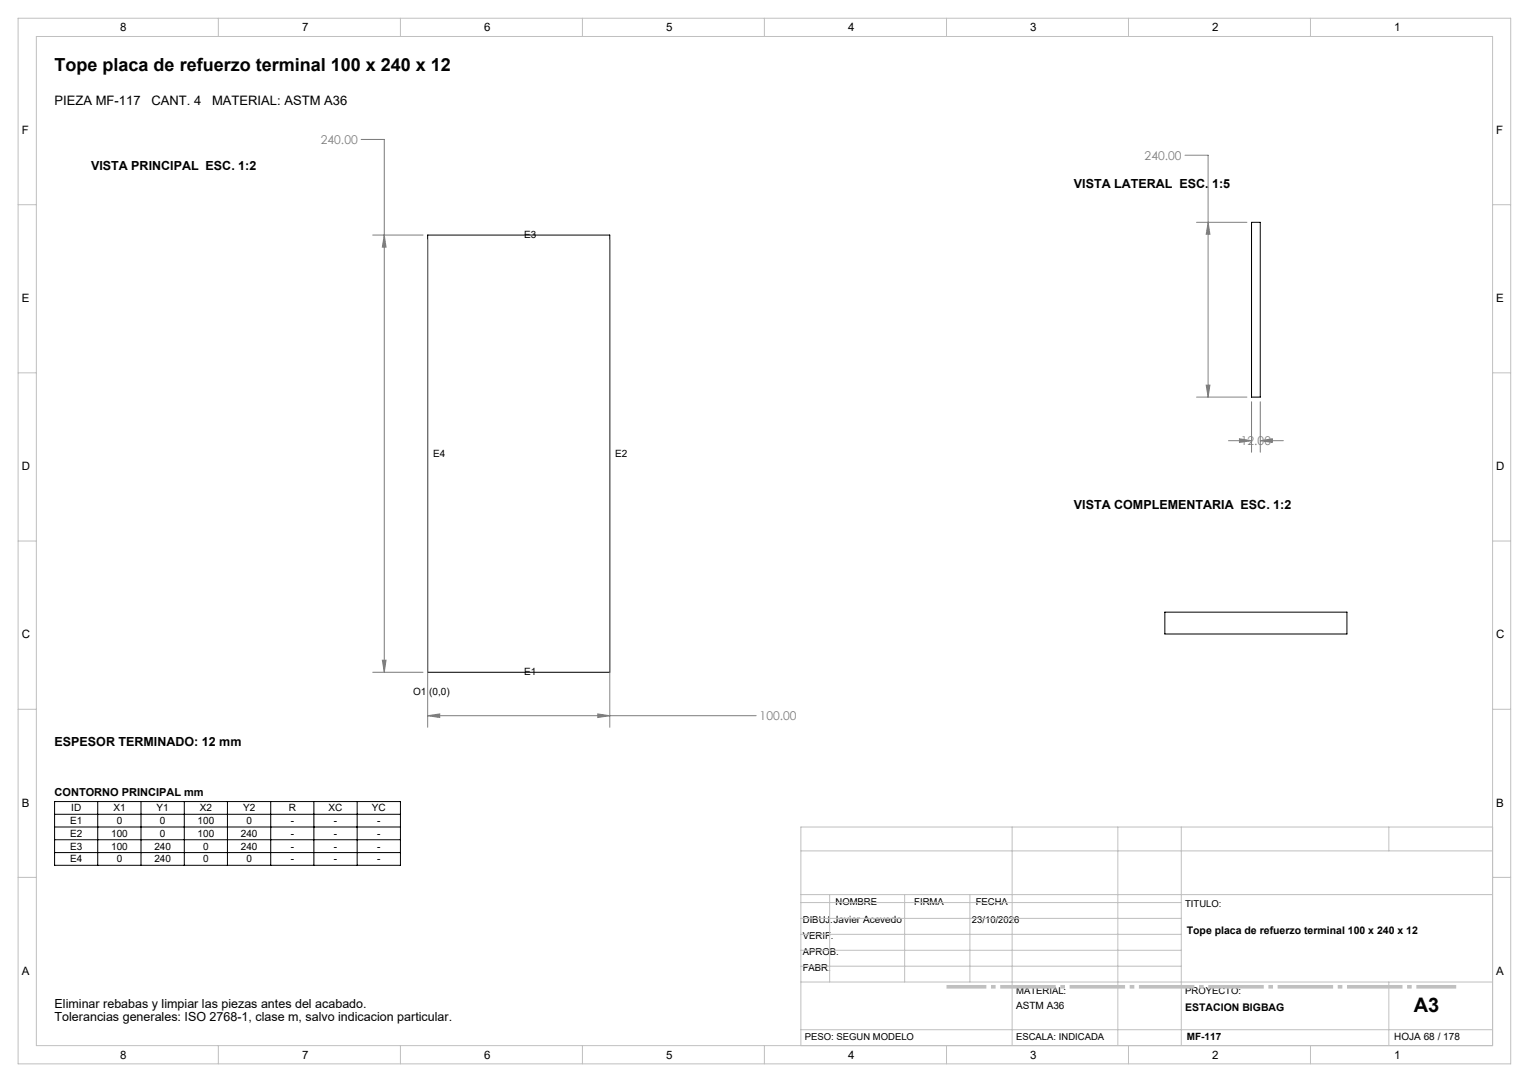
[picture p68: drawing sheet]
<svg xmlns="http://www.w3.org/2000/svg" width="420mm" height="297mm" viewBox="0 0 420 297" stroke-linecap="round" stroke-linejoin="round" font-family="sans-serif">
<defs><g id="words">
<text font-size="5.5" x="388.4" y="277.8">A3</text>
<text font-size="4.9" x="15" y="19.5">Tope placa de refuerzo terminal 100 x 240 x 12</text>
<g font-size="3.6">
<text x="15" y="28.8">PIEZA MF-117</text>
<text x="41.6" y="28.8">CANT. 4</text>
<text x="58.3" y="28.8">MATERIAL: ASTM A36</text>
</g>
<g font-size="3.4">
<text x="25" y="46.7">VISTA PRINCIPAL ESC. 1:2</text>
<text x="295" y="51.7">VISTA LATERAL ESC. 1:5</text>
<text x="295" y="139.7">VISTA COMPLEMENTARIA ESC. 1:2</text>
<text x="15" y="204.7">ESPESOR TERMINADO: 12 mm</text>
<text x="15" y="276.7">Eliminar rebabas y limpiar las piezas antes del acabado.</text>
<text x="15" y="280.2">Tolerancias generales: ISO 2768-1, clase m, salvo indicacion particular.</text>
</g>
<g font-size="3.3" fill="#808080">
<text x="88.1" y="39.5">240.00</text>
<text x="314.4" y="43.9">240.00</text>
<text x="340.8" y="122.2">12.00</text>
<text x="208.7" y="197.7">100.00</text>
</g>
<g font-size="3.2">
<text x="33" y="8.6">8</text>
<text x="83" y="8.6">7</text>
<text x="133" y="8.6">6</text>
<text x="183" y="8.6">5</text>
<text x="233" y="8.6">4</text>
<text x="283" y="8.6">3</text>
<text x="333" y="8.6">2</text>
<text x="383" y="8.6">1</text>
<text x="6" y="36.8">F</text>
<text x="411" y="36.8">F</text>
<text x="6" y="82.9">E</text>
<text x="411" y="82.9">E</text>
<text x="6" y="129.1">D</text>
<text x="411" y="129.1">D</text>
<text x="6" y="175.3">C</text>
<text x="411" y="175.3">C</text>
<text x="6" y="221.4">B</text>
<text x="411" y="221.4">B</text>
<text x="6" y="267.6">A</text>
<text x="411" y="267.6">A</text>
<text x="33" y="290.6">8</text>
<text x="83" y="290.6">7</text>
<text x="133" y="290.6">6</text>
<text x="183" y="290.6">5</text>
<text x="233" y="290.6">4</text>
<text x="283" y="290.6">3</text>
<text x="333" y="290.6">2</text>
<text x="383" y="290.6">1</text>
</g>
<text font-size="3" x="15" y="218.5">CONTORNO PRINCIPAL mm</text>
<g font-size="2.9">
<text x="326" y="256.5">Tope placa de refuerzo terminal 100 x 240 x 12</text>
<text x="325.6" y="277.5">ESTACION BIGBAG</text>
</g>
<g font-size="2.7">
<text x="144" y="65.4">E3</text>
<text x="119" y="125.4">E4</text>
<text x="169" y="125.4">E2</text>
<text x="144" y="185.4">E1</text>
<text x="113.5" y="190.9">O1 (0,0)</text>
<text x="19.3" y="226.2">E1</text>
<text x="19.6" y="222.7">ID</text>
<text x="31.1" y="222.7">X1</text>
<text x="32" y="226.2">0</text>
<text x="43" y="222.7">Y1</text>
<text x="43.9" y="226.2">0</text>
<text x="54.3" y="226.2">100</text>
<text x="54.9" y="222.7">X2</text>
<text x="66.8" y="222.7">Y2</text>
<text x="67.7" y="226.2">0</text>
<text x="79.3" y="222.7">R</text>
<text x="79.9" y="226.2">-</text>
<text x="90.3" y="222.7">XC</text>
<text x="91.7" y="226.2">-</text>
<text x="102.2" y="222.7">YC</text>
<text x="103.6" y="226.2">-</text>
<text x="19.3" y="229.7">E2</text>
<text x="19.3" y="233.2">E3</text>
<text x="30.5" y="229.7">100</text>
<text x="30.5" y="233.2">100</text>
<text x="42.4" y="233.2">240</text>
<text x="43.9" y="229.7">0</text>
<text x="54.3" y="229.7">100</text>
<text x="55.8" y="233.2">0</text>
<text x="66.1" y="229.7">240</text>
<text x="66.1" y="233.2">240</text>
<text x="79.9" y="229.7">-</text>
<text x="79.9" y="233.2">-</text>
<text x="91.7" y="229.7">-</text>
<text x="91.7" y="233.2">-</text>
<text x="103.6" y="229.7">-</text>
<text x="103.6" y="233.2">-</text>
<text x="19.3" y="236.7">E4</text>
<text x="32" y="236.7">0</text>
<text x="42.4" y="236.7">240</text>
<text x="55.8" y="236.7">0</text>
<text x="67.7" y="236.7">0</text>
<text x="79.9" y="236.7">-</text>
<text x="91.7" y="236.7">-</text>
<text x="103.6" y="236.7">-</text>
<text x="279.1" y="276.8">ASTM A36</text>
<text x="326" y="285.4">MF-117</text>
<text x="383" y="285.4">HOJA 68 / 178</text>
</g>
<g font-size="2.6">
<text x="229.5" y="248.4">NOMBRE</text>
<text x="251.1" y="248.4">FIRMA</text>
<text x="268" y="248.4">FECHA</text>
<text x="325.6" y="249">TITULO:</text>
<text x="220.5" y="253.3">DIBUJ.Javier Acevedo</text>
<text x="220.5" y="257.7">VERIF.</text>
<text x="267" y="253.3">23/10/2026</text>
<text x="220.5" y="262">APROB.</text>
<text x="220.5" y="266.4">FABR.</text>
<text x="279.1" y="273">MATERIAL:</text>
<text x="325.6" y="273">PROYECTO:</text>
<text x="221.1" y="285.5">PESO: SEGUN MODELO</text>
<text x="279.1" y="285.5">ESCALA: INDICADA</text>
</g>
</g></defs>
<g fill="none" stroke="#000" stroke-width=".27">
<path d="M117.5 64.5h50v120h-50zM343.8 61h2.4v48h-2.4zM320 168h50v6h-50zM15 220h95v17.5h-95zM15 223.5h95M15 227h95M15 230.5h95M15 234h95M26.8 220v17.5M38.7 220v17.5M50.6 220v17.5M62.5 220v17.5"/>
<path d="M74.4 220v17.5M86.2 220v17.5M98.1 220v17.5"/>
</g>
<g fill="none" stroke="#808080" stroke-width=".27">
<path d="M99.2 38.3h6.4v146.2M325.5 42.6h6.4v66.4M102.4 64.5h13.8M105.6 64.5l.4 3.3h-1zM117.5 65.8v133.8M167.5 65.8v133.8M328.7 61h13.8M331.9 61l.5 3.3h-1.1zM328.7 109h13.8M331.3 105.7h1.1l-.5 3.3zM343.8 110.3v13.8M346.2 110.3v13.8"/>
<path d="M337.4 121h6.4M340.5 120.4l3.3 .6-3.3 .5zM346.2 121l3.3-.6v1.1zM346.2 121h6.3M102.4 184.5h13.8M105 181.2h1l-.4 3.3zM117.5 196.5l3.3-.5v1zM117.5 196.5h90.2M164.2 196l3.3 .5-3.3 .5z"/>
</g>
<path d="M260 270.9h140" fill="none" stroke="#c0c0c0" stroke-width="1" stroke-dasharray="15.2 1.3 1.3 1.3" stroke-dashoffset="4.3" stroke-linecap="butt"/>
<g fill="none" stroke="#c0c0c0" stroke-width=".27">
<path d="M5 5h410v287h-410zM10 10h400v277h-400zM60 5v5M110 5v5M160 5v5M210 5v5M260 5v5M310 5v5M360 5v5M5 56.2h5M410 56.2h5M5 102.3h5"/>
<path d="M410 102.3h5M5 148.5h5M410 148.5h5M5 194.7h5M410 194.7h5M220 233.6h190M278 227v60M307.1 227v60M324.5 227v60M381.5 227v6.6M410 227h-190v60M5 240.8h5"/>
<path d="M220 245.6h190M220 256.5h104.5M220 252.1h104.5M220 247.8h104.5M227.9 245.6v24M248.5 245.6v24M266.4 245.6v24M410 240.8h5M220 269.6h190M220 265.2h104.5M220 260.8h104.5M381.5 269.6v17.4"/>
<path d="M60 287v5M110 287v5M160 287v5M210 287v5M220 282.6h190M260 287v5M310 287v5M360 287v5"/>
</g>
<path d="M117.5 196.5l3.3-.5v1zM164.2 196l3.3 .5-3.3 .5zM105 181.2h1l-.4 3.3zM105.6 64.5l.4 3.3h-1zM340.5 120.4l3.3 .6-3.3 .5zM346.2 121l3.3-.6v1.1zM331.3 105.7h1.1l-.5 3.3zM331.9 61l.5 3.3h-1.1z" fill="#808080"/>
<use href="#words"/>
</svg>
